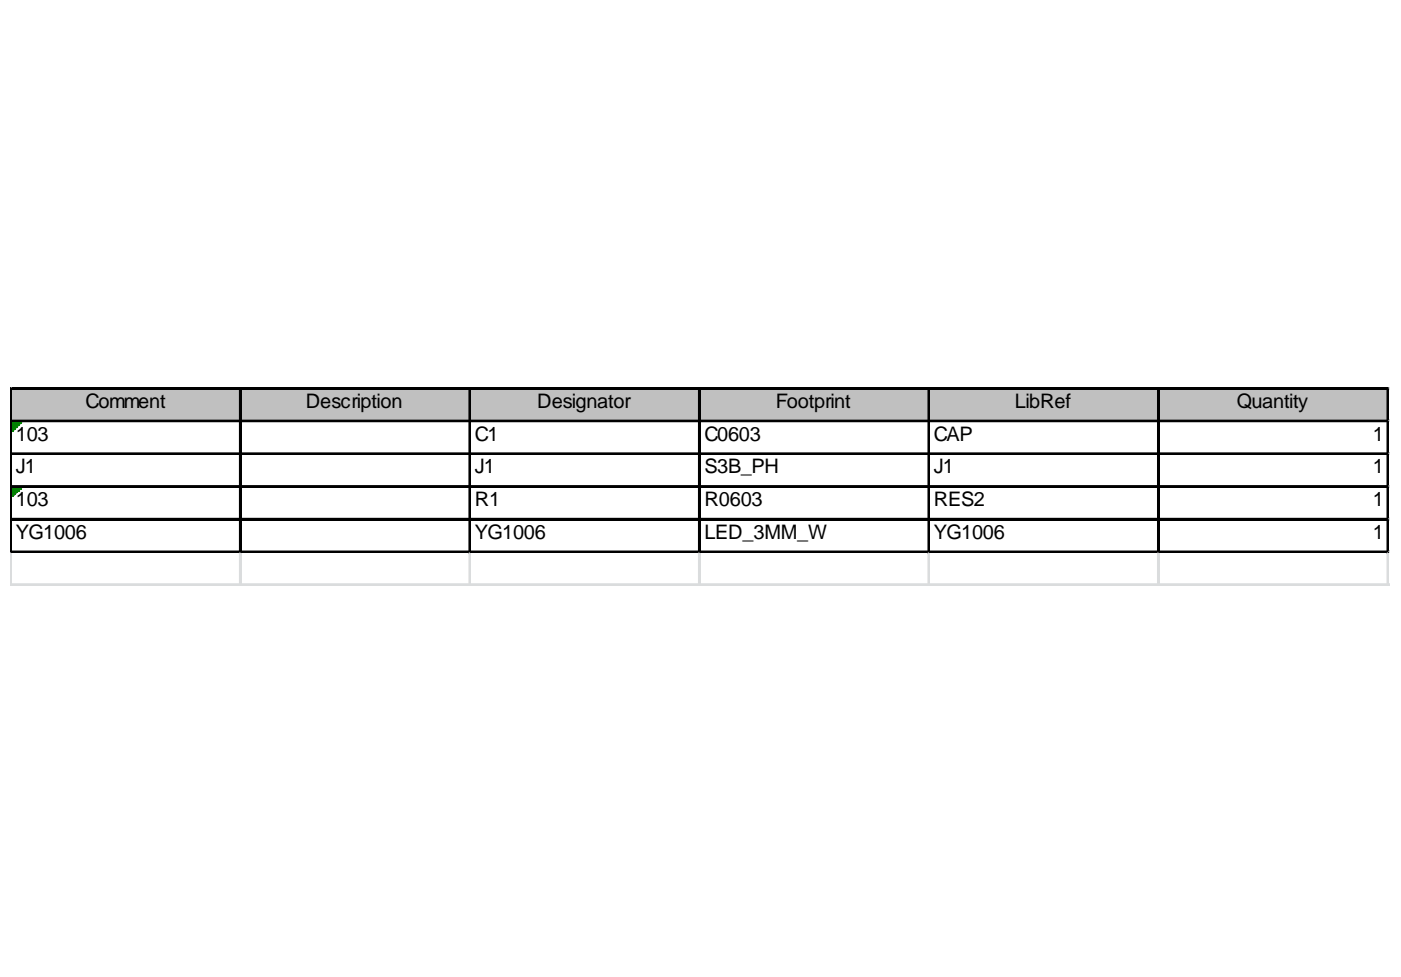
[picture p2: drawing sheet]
<svg xmlns="http://www.w3.org/2000/svg" width="287mm" height="200mm" viewBox="0 0 287 200" stroke-linecap="round" stroke-linejoin="round" font-family="sans-serif">
<defs><g id="words">
<g font-size="4.1">
<text x="17.5" y="83.5">Comment</text>
<text x="62.6" y="83.5">Description</text>
<text x="110" y="83.5">Designator</text>
<text x="158.9" y="83.5">Footprint</text>
<text x="207.7" y="83.5">LibRef</text>
<text x="253.2" y="83.5">Quantity</text>
<text x="3.2" y="90.2">103</text>
<text x="97.2" y="90.2">C1</text>
<text x="144.2" y="90.2">C0603</text>
<text x="191.2" y="90.2">CAP</text>
<text x="281" y="90.2">1</text>
<text x="3.2" y="96.9">J1</text>
<text x="97.2" y="96.9">J1</text>
<text x="144.2" y="96.9">S3B_PH</text>
<text x="191.2" y="96.9">J1</text>
<text x="281" y="96.9">1</text>
<text x="3.2" y="103.6">103</text>
<text x="97.2" y="103.6">R1</text>
<text x="144.2" y="103.6">R0603</text>
<text x="191.2" y="103.6">RES2</text>
<text x="281" y="103.6">1</text>
<text x="3.2" y="110.3">YG1006</text>
<text x="97.2" y="110.3">YG1006</text>
<text x="144.2" y="110.3">LED_3MM_W</text>
<text x="191.2" y="110.3">YG1006</text>
<text x="281" y="110.3">1</text>
</g>
</g></defs>
<path d="M2.4 79.7h282v6.8h-282z" fill="#c0c0c0"/>
<path d="M2.5 86.5h1.9" fill="none" stroke="#008000" stroke-width=".38"/>
<path d="M2.5 86.5h1.9v.3h-1.9z" fill="#008000"/>
<path d="M2.5 86.8h1.5" fill="none" stroke="#008000" stroke-width=".38"/>
<path d="M2.5 86.8h1.5v.4h-1.5z" fill="#008000"/>
<path d="M2.5 87.2h1.1" fill="none" stroke="#008000" stroke-width=".38"/>
<path d="M2.5 87.2h1.1v.4h-1.1z" fill="#008000"/>
<path d="M2.5 87.6h.7" fill="none" stroke="#008000" stroke-width=".38"/>
<path d="M2.5 87.6h.7v.4h-.7z" fill="#008000"/>
<path d="M2.5 88h.4" fill="none" stroke="#008000" stroke-width=".38"/>
<path d="M2.5 88h.4v.3h-.4z" fill="#008000"/>
<path d="M2.5 99.9h1.9" fill="none" stroke="#008000" stroke-width=".38"/>
<path d="M2.5 99.9h1.9v.3h-1.9z" fill="#008000"/>
<path d="M2.5 100.2h1.5" fill="none" stroke="#008000" stroke-width=".38"/>
<path d="M2.5 100.2h1.5v.4h-1.5z" fill="#008000"/>
<path d="M2.5 100.6h1.1" fill="none" stroke="#008000" stroke-width=".38"/>
<path d="M2.5 100.6h1.1v.4h-1.1z" fill="#008000"/>
<path d="M2.5 101h.7" fill="none" stroke="#008000" stroke-width=".38"/>
<path d="M2.5 101h.7v.4h-.7z" fill="#008000"/>
<path d="M2.5 101.4h.4" fill="none" stroke="#008000" stroke-width=".38"/>
<path d="M2.5 101.4h.4v.3h-.4z" fill="#008000"/>
<g fill="none" stroke="#000" stroke-width=".38">
<path d="M2.1 79.4v33.9M2.3 79.4v33.9M2.5 79.4h281.9M49.1 79.8v33.5M49.3 79.8v33.5M96.1 79.8v33.5M96.3 79.8v33.5M143.1 79.8v33.5M143.3 79.8v33.5M190.1 79.8v33.5M190.2 79.8v33.5M237 79.8v33.5"/>
<path d="M237.2 79.8v33.5M284 79.8v33.5M284.2 79.8v33.5M2.5 86.1h281.9M2.5 92.8h281.9M2.5 99.5h281.9M2.5 106.2h281.9M2.5 112.9h281.9"/>
</g>
<path d="M2.5 79.6h281.9M2.5 86.3h281.9M2.5 93h281.9M2.5 99.7h281.9M2.5 106.4h281.9M2.5 113.1h281.9" fill="none" stroke="#000" stroke-width=".37"/>
<g fill="none" stroke="#dadcdd" stroke-width=".38">
<path d="M284.4 79.4h.1M2.1 113.3v6.7M2.3 113.3v6.7M49.1 113.3v6.7M49.3 113.3v6.7M96.1 113.3v6.7M96.3 113.3v6.7M143.1 113.3v6.7M143.3 113.3v6.7M190.1 113.3v6.7M190.2 113.3v6.7M237 113.3v6.7"/>
<path d="M237.2 113.3v6.7M284 113.3v6.7M284.2 113.3v6.7"/>
</g>
<path d="M284.4 79.4l.1 .4z" fill="#dadcdd"/>
<path d="M284.4 86.1h.1" fill="none" stroke="#dadcdd" stroke-width=".38"/>
<path d="M284.4 86.1l.1 .4z" fill="#dadcdd"/>
<path d="M284.4 92.8h.1" fill="none" stroke="#dadcdd" stroke-width=".38"/>
<path d="M284.4 92.8l.1 .4z" fill="#dadcdd"/>
<path d="M284.4 99.5h.1" fill="none" stroke="#dadcdd" stroke-width=".38"/>
<path d="M284.4 99.5l.1 .4z" fill="#dadcdd"/>
<path d="M284.4 106.2h.1" fill="none" stroke="#dadcdd" stroke-width=".38"/>
<path d="M284.4 106.2l.1 .4z" fill="#dadcdd"/>
<path d="M284.4 112.9h.1" fill="none" stroke="#dadcdd" stroke-width=".38"/>
<path d="M284.4 112.9l.1 .4z" fill="#dadcdd"/>
<path d="M2.1 119.6h282.4" fill="none" stroke="#dadcdd" stroke-width=".38"/>
<path d="M2.1 119.8h282.4" fill="none" stroke="#dadcdd" stroke-width=".37"/>
<use href="#words"/>
</svg>
